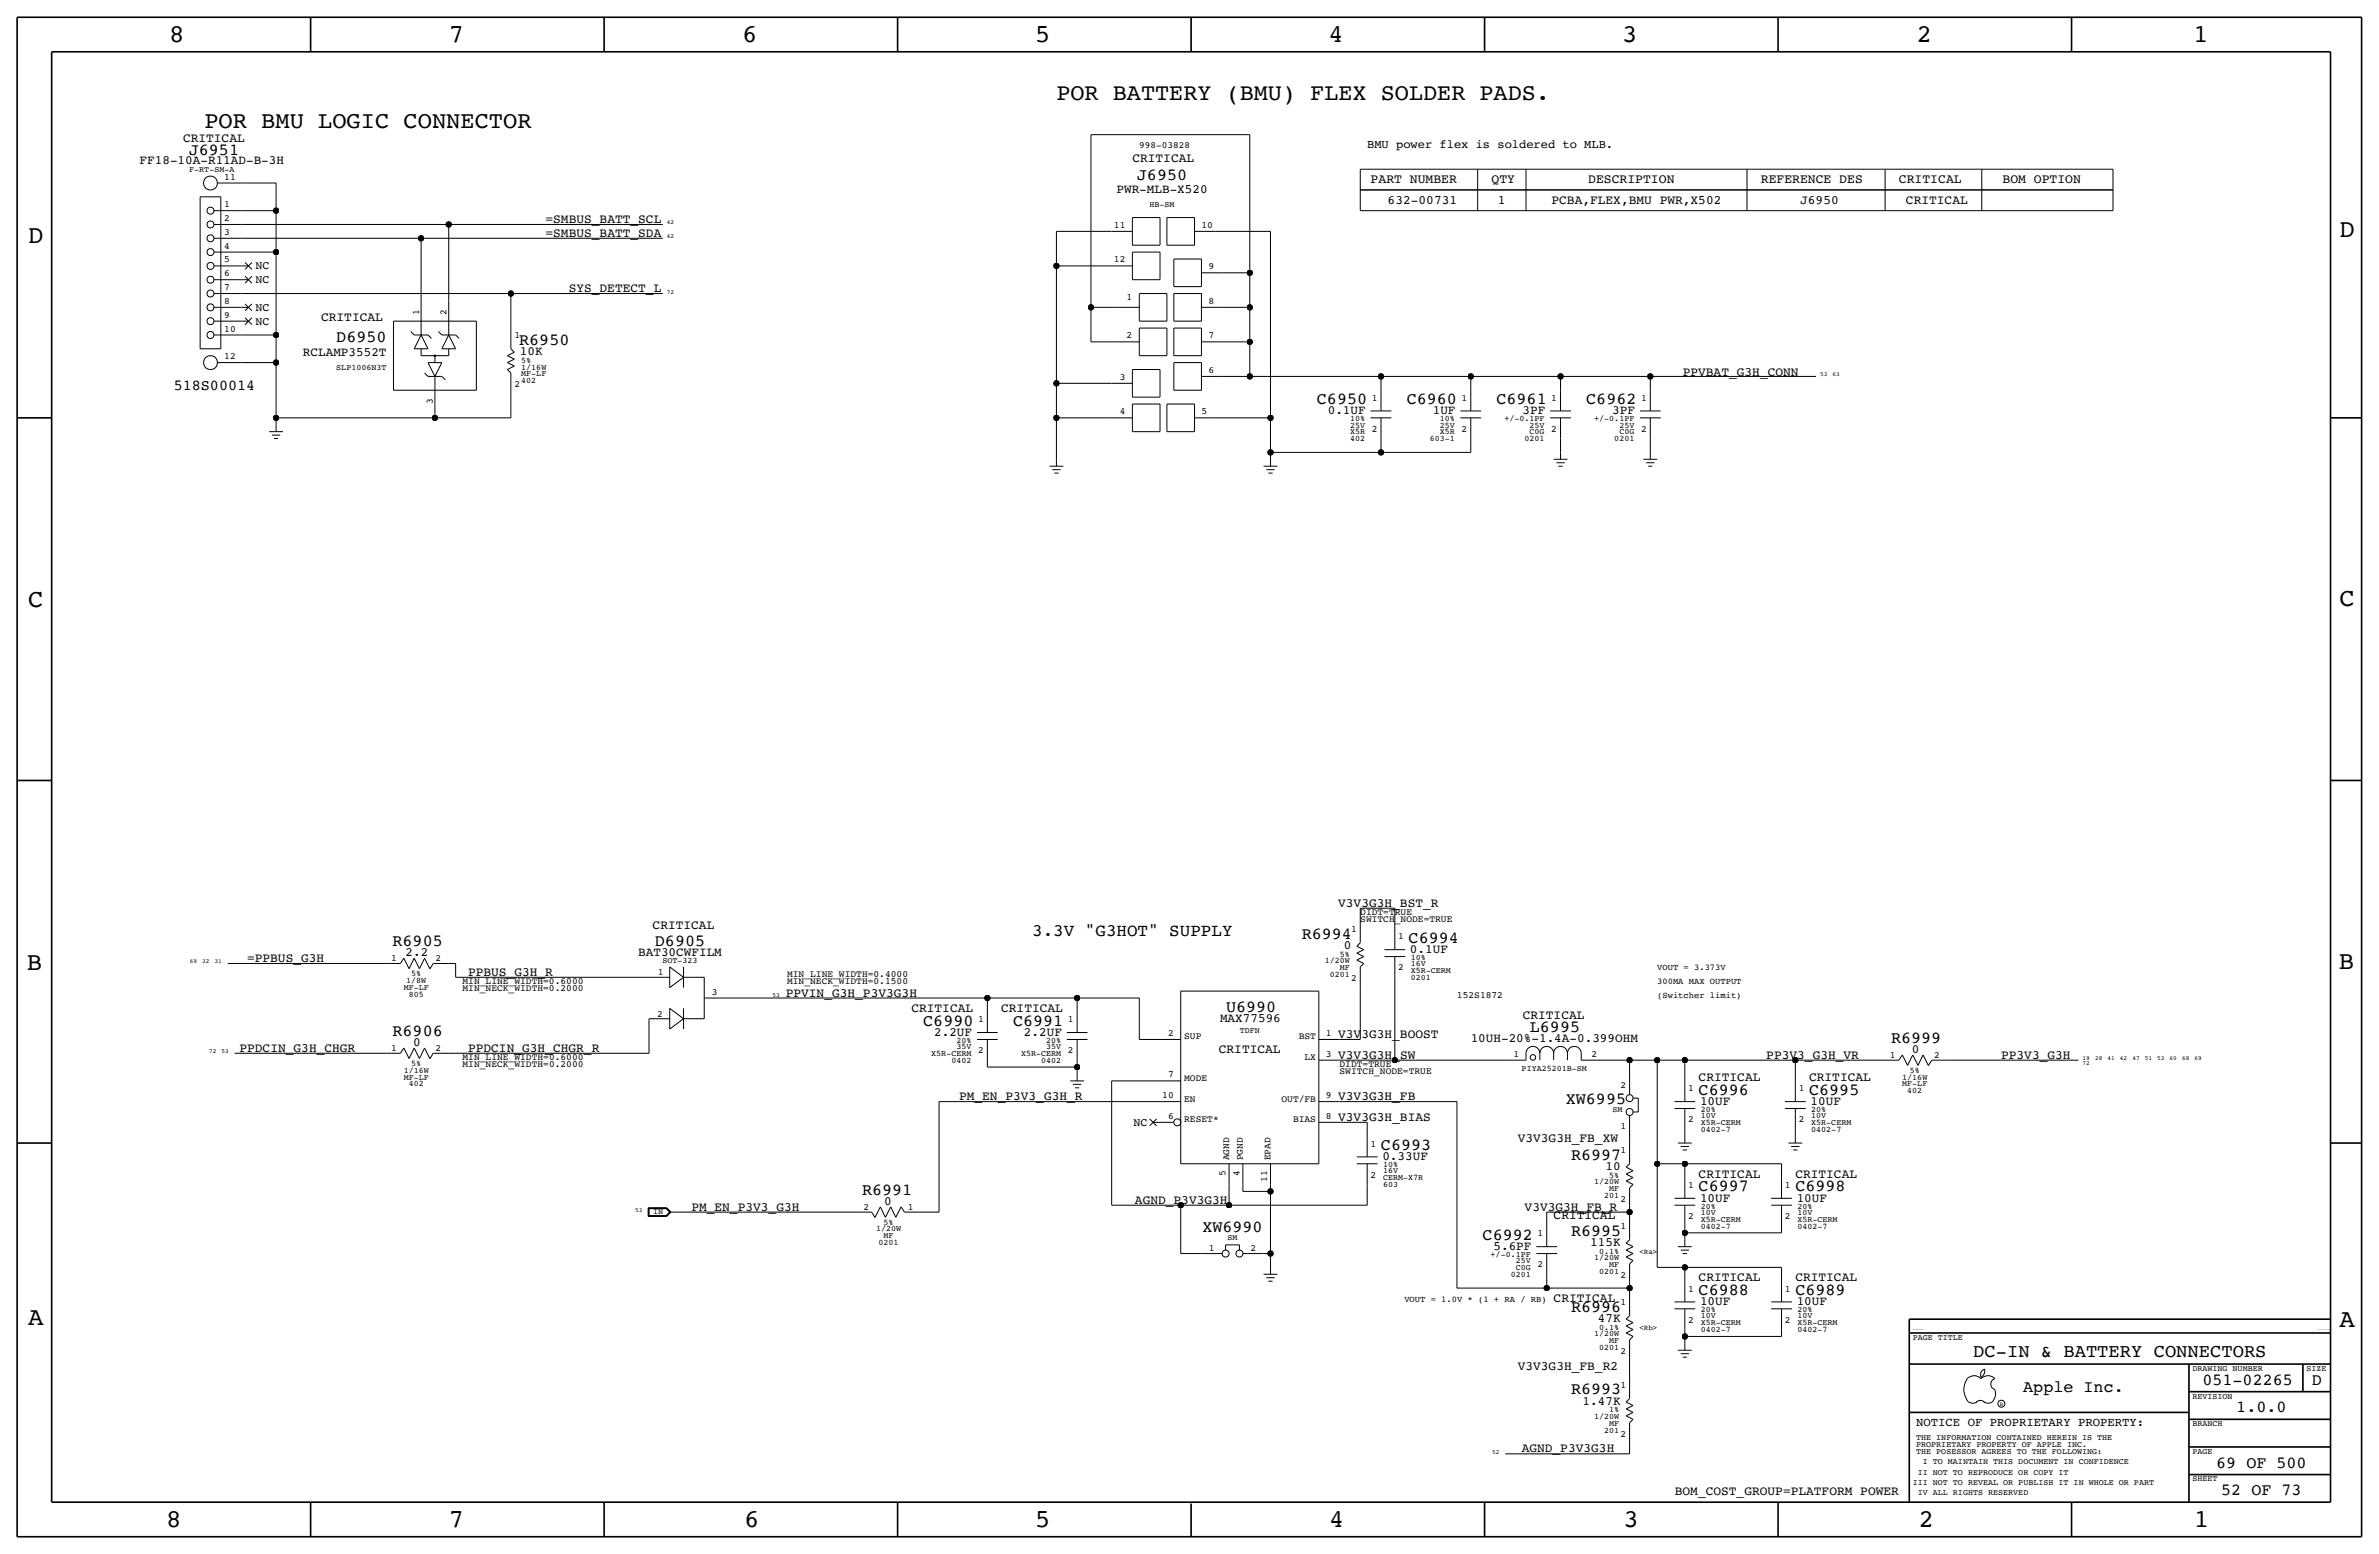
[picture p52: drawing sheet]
<svg xmlns="http://www.w3.org/2000/svg" width="875mm" height="572mm" viewBox="0 0 875 572" stroke-linecap="round" stroke-linejoin="round" font-family="sans-serif">
<defs><g id="words">
<g font-size="9.4">
<text x="62.2" y="15.5">8</text>
<text x="165.1" y="15.5">7</text>
<text x="273" y="15.5">6</text>
<text x="380.7" y="15.5">5</text>
<text x="488.7" y="15.5">4</text>
<text x="596.6" y="15.5">3</text>
<text x="705" y="15.5">2</text>
<text x="806.6" y="15.5">1</text>
<text x="10.4" y="89.4">D</text>
<text x="860.5" y="87.1">D</text>
<text x="10.4" y="223.3">C</text>
<text x="860.5" y="222.8">C</text>
<text x="9.9" y="356.6">B</text>
<text x="860.2" y="356.4">B</text>
<text x="10.4" y="487.4">A</text>
<text x="860.5" y="488.2">A</text>
<text x="61.2" y="561.6">8</text>
<text x="165.1" y="561.6">7</text>
<text x="273.8" y="561.6">6</text>
<text x="380.7" y="561.6">5</text>
<text x="488.9" y="561.6">4</text>
<text x="597.1" y="561.6">3</text>
<text x="705.8" y="561.6">2</text>
<text x="806.9" y="561.6">1</text>
</g>
<text font-size="8.7" x="75.2" y="47">POR BMU LOGIC CONNECTOR</text>
<text font-size="8.6" x="388.6" y="36.8">POR BATTERY (BMU) FLEX SOLDER PADS.</text>
<text font-size="6.9" x="725.8" y="499.1">DC-IN &amp; BATTERY CONNECTORS</text>
<text font-size="6.5" x="379.7" y="344.2">3.3V &quot;G3HOT&quot; SUPPLY</text>
<g font-size="6.2">
<text x="69.4" y="57.2">J6951</text>
<text x="418.2" y="66">J6950</text>
<text x="123.7" y="125.7">D6950</text>
<text x="191" y="126.7">R6950</text>
<text x="484.4" y="148.6">C6950</text>
<text x="517.4" y="148.6">C6960</text>
<text x="550.4" y="148.6">C6961</text>
<text x="583.4" y="148.6">C6962</text>
<text x="144.4" y="348">R6905</text>
<text x="240.9" y="347.7">D6905</text>
<text x="478.8" y="345.2">R6994</text>
<text x="518.1" y="346.7">C6994</text>
<text x="339.6" y="377.2">C6990</text>
<text x="372.6" y="377.2">C6991</text>
<text x="450.9" y="372.1">U6990</text>
<text x="144.4" y="381">R6906</text>
<text x="562.7" y="379.5">L6995</text>
<text x="695.6" y="383.5">R6999</text>
<text x="575.9" y="406.1">XW6995</text>
<text x="624.8" y="402.6">C6996</text>
<text x="665.4" y="402.6">C6995</text>
<text x="507.9" y="422.9">C6993</text>
<text x="577.8" y="426.5">R6997</text>
<text x="317.1" y="439.4">R6991</text>
<text x="624.8" y="438.1">C6997</text>
<text x="660.3" y="438.1">C6998</text>
<text x="442.2" y="453.1">XW6990</text>
<text x="545.3" y="455.9">C6992</text>
<text x="577.8" y="454.4">R6995</text>
<text x="624.8" y="476.2">C6988</text>
<text x="660.3" y="476.2">C6989</text>
<text x="577.8" y="482.3">R6996</text>
<text x="810.1" y="509.3">051-02265</text>
<text x="850.3" y="509.3">D</text>
<text x="577.8" y="512.8">R6993</text>
<text x="744.2" y="511.8">Apple Inc.</text>
<text x="822.6" y="519.4">1.0.0</text>
<text x="815.2" y="539.8">69 OF 500</text>
<text x="817" y="549.9">52 OF 73</text>
</g>
<text font-size="5.6" x="63.9" y="143.5">518S00014</text>
<g font-size="4.8">
<text x="504.1" y="67.3">PART NUMBER</text>
<text x="548.6" y="67.3">QTY</text>
<text x="584.2" y="67.3">DESCRIPTION</text>
<text x="647.7" y="67.3">REFERENCE DES</text>
<text x="698.4" y="67.3">CRITICAL</text>
<text x="736.6" y="67.3">BOM OPTION</text>
</g>
<g font-size="4.7">
<text x="67.3" y="52.1">CRITICAL</text>
<text x="416.5" y="59.7">CRITICAL</text>
<text x="51.4" y="60.5">FF18-10A-R11AD-B-3H</text>
<text x="410.7" y="71.1">PWR-MLB-X520</text>
<text x="510.4" y="74.9">632-00731</text>
<text x="551" y="74.9">1</text>
<text x="570.7" y="74.9">PCBA,FLEX,BMU PWR,X502</text>
<text x="662.1" y="74.9">J6950</text>
<text x="701.1" y="74.9">CRITICAL</text>
<text x="200.7" y="82">=SMBUS_BATT_SCL</text>
<text x="200.7" y="87.1">=SMBUS_BATT_SDA</text>
<text x="209.2" y="107.4">SYS_DETECT_L</text>
<text x="118.1" y="118.1">CRITICAL</text>
<text x="111.4" y="130.8">RCLAMP3552T</text>
<text x="191.2" y="130.6">10K</text>
<text x="618.9" y="138.4">PPVBAT_G3H_CONN</text>
<text x="488.4" y="152.4">0.1UF</text>
<text x="527" y="152.4">1UF</text>
<text x="560" y="152.4">3PF</text>
<text x="593" y="152.4">3PF</text>
<text x="492.2" y="333.5">V3V3G3H_BST_R</text>
<text x="240" y="341.6">CRITICAL</text>
<text x="90.9" y="353.8">=PPBUS_G3H</text>
<text x="149.2" y="351.5">2.2</text>
<text x="234.8" y="351.5">BAT30CWFILM</text>
<text x="494.2" y="349">0</text>
<text x="518.6" y="350.5">0.1UF</text>
<text x="172.2" y="358.9">PPBUS_G3H_R</text>
<text x="289" y="366.5">PPVIN_G3H_P3V3G3H</text>
<text x="335.2" y="372.1">CRITICAL</text>
<text x="368.2" y="372.1">CRITICAL</text>
<text x="448.8" y="375.8">MAX77596</text>
<text x="560.1" y="374.6">CRITICAL</text>
<text x="343.6" y="381">2.2UF</text>
<text x="376.6" y="381">2.2UF</text>
<text x="492.2" y="381.8">V3V3G3H_BOOST</text>
<text x="540.9" y="383">10UH-20%-1.4A-0.399OHM</text>
<text x="88.1" y="386.8">PPDCIN_G3H_CHGR</text>
<text x="152" y="384.6">0</text>
<text x="172.2" y="386.8">PPDCIN_G3H_CHGR_R</text>
<text x="448.3" y="387.4">CRITICAL</text>
<text x="492.2" y="389.4">V3V3G3H_SW</text>
<text x="649.7" y="389.4">PP3V3_G3H_VR</text>
<text x="703.1" y="387.1">0</text>
<text x="736" y="389.4">PP3V3_G3H</text>
<text x="624.8" y="397.5">CRITICAL</text>
<text x="665.4" y="397.5">CRITICAL</text>
<text x="352.7" y="404.6">PM_EN_P3V3_G3H_R</text>
<text x="492.2" y="404.6">V3V3G3H_FB</text>
<text x="625.3" y="406.4">10UF</text>
<text x="665.9" y="406.4">10UF</text>
<text x="492.2" y="412.2">V3V3G3H_BIAS</text>
<text x="558.2" y="419.9">V3V3G3H_FB_XW</text>
<text x="508.5" y="426.7">0.33UF</text>
<text x="590.5" y="430.3">10</text>
<text x="624.8" y="433.1">CRITICAL</text>
<text x="660.3" y="433.1">CRITICAL</text>
<text x="325.2" y="443">0</text>
<text x="417.5" y="442.7">AGND_P3V3G3H</text>
<text x="625.3" y="442">10UF</text>
<text x="660.9" y="442">10UF</text>
<text x="254.3" y="445.3">PM_EN_P3V3_G3H</text>
<text x="560.8" y="445.3">V3V3G3H_FB_R</text>
<text x="571.4" y="448.3">CRITICAL</text>
<text x="549.3" y="459.7">5.6PF</text>
<text x="584.9" y="458.2">115K</text>
<text x="624.8" y="471.2">CRITICAL</text>
<text x="660.3" y="471.2">CRITICAL</text>
<text x="571.4" y="478.8">CRITICAL</text>
<text x="625.3" y="480.1">10UF</text>
<text x="660.9" y="480.1">10UF</text>
<text x="587.7" y="486.2">47K</text>
<text x="558.2" y="503.7">V3V3G3H_FB_R2</text>
<text x="582.1" y="516.6">1.47K</text>
<text x="559.7" y="534.2">AGND_P3V3G3H</text>
<text x="616" y="549.9">BOM_COST_GROUP=PLATFORM POWER</text>
</g>
<text font-size="4.5" x="704.8" y="524.5">NOTICE OF PROPRIETARY PROPERTY:</text>
<text font-size="4.4" x="502.9" y="54.6">BMU power flex is soldered to MLB.</text>
<g font-size="4.3">
<text x="93.9" y="99.1">NC</text>
<text x="93.9" y="104.1">NC</text>
<text x="93.9" y="119.4">NC</text>
<text x="93.9" y="114.3">NC</text>
<text x="417" y="414">NC</text>
</g>
<g font-size="3.5">
<text x="419" y="54.6">998-03828</text>
<text x="82.5" y="66">11</text>
<text x="82.5" y="76.2">1</text>
<text x="82.5" y="81.3">2</text>
<text x="409.7" y="83.8">11</text>
<text x="441.9" y="83.8">10</text>
<text x="82.5" y="86.4">3</text>
<text x="82.5" y="91.4">4</text>
<text x="82.5" y="101.6">6</text>
<text x="82.5" y="96.5">5</text>
<text x="409.7" y="96.5">12</text>
<text x="444.5" y="99.1">9</text>
<text x="82.5" y="106.7">7</text>
<text x="82.5" y="111.8">8</text>
<text x="414.4" y="110.5">1</text>
<text x="444.5" y="111.8">8</text>
<text x="82.5" y="116.8">9</text>
<text x="154.1" y="115.8" transform="rotate(-90 154.1 115.8)">1</text>
<text x="164.3" y="115.8" transform="rotate(-90 164.3 115.8)">2</text>
<text x="82.5" y="121.9">10</text>
<text x="189.2" y="124.5">1</text>
<text x="414.4" y="124.5">2</text>
<text x="444.5" y="124.5">7</text>
<text x="82.5" y="132.1">12</text>
<text x="444.5" y="137.2">6</text>
<text x="189.2" y="142.2">2</text>
<text x="411.8" y="139.7">3</text>
<text x="159.2" y="148.4" transform="rotate(-90 159.2 148.4)">3</text>
<text x="504.6" y="147.3">1</text>
<text x="537.6" y="147.3">1</text>
<text x="570.6" y="147.3">1</text>
<text x="603.6" y="147.3">1</text>
<text x="411.8" y="152.4">4</text>
<text x="441.9" y="152.4">5</text>
<text x="504.6" y="158.8">2</text>
<text x="537.6" y="158.8">2</text>
<text x="570.6" y="158.8">2</text>
<text x="603.6" y="158.8">2</text>
<text x="500.3" y="336.5">DIDT=TRUE</text>
<text x="500.3" y="339.1">SWITCH_NODE=TRUE</text>
<text x="496.9" y="342.9">1</text>
<text x="514.3" y="345.4">1</text>
<text x="143.9" y="353.6">1</text>
<text x="160.2" y="353.6">2</text>
<text x="241.9" y="358.4">1</text>
<text x="289.5" y="359.4">MIN_LINE_WIDTH=0.4000</text>
<text x="514.3" y="356.9">2</text>
<text x="170.1" y="361.9">MIN_LINE_WIDTH=0.6000</text>
<text x="170.1" y="364.5">MIN_NECK_WIDTH=0.2000</text>
<text x="289.5" y="361.9">MIN_NECK_WIDTH=0.1500</text>
<text x="496.9" y="360.7">2</text>
<text x="261.8" y="366">3</text>
<text x="535.9" y="367">152S1872</text>
<text x="241.7" y="373.9">2</text>
<text x="359.8" y="375.9">1</text>
<text x="392.8" y="375.9">1</text>
<text x="429.6" y="381">2</text>
<text x="435.6" y="382.3">SUP</text>
<text x="477.7" y="382.3">BST</text>
<text x="487.6" y="381">1</text>
<text x="143.9" y="386.6">1</text>
<text x="160.2" y="386.6">2</text>
<text x="170.1" y="389.9">MIN_LINE_WIDTH=0.6000</text>
<text x="359.8" y="387.4">2</text>
<text x="392.8" y="387.4">2</text>
<text x="479.8" y="389.9">LX</text>
<text x="487.6" y="388.6">3</text>
<text x="556.6" y="388.6">1</text>
<text x="585.4" y="388.6">2</text>
<text x="695.1" y="389.1">1</text>
<text x="711.4" y="389.1">2</text>
<text x="170.1" y="392.4">MIN_NECK_WIDTH=0.2000</text>
<text x="492.7" y="392.4">DIDT=TRUE</text>
<text x="492.7" y="395">SWITCH_NODE=TRUE</text>
<text x="429.6" y="396.2">7</text>
<text x="435.6" y="397.5">MODE</text>
<text x="596" y="400.1">2</text>
<text x="621" y="401.3">1</text>
<text x="661.6" y="401.3">1</text>
<text x="427.5" y="403.9">10</text>
<text x="435.6" y="405.1">EN</text>
<text x="471.4" y="405.1">OUT/FB</text>
<text x="487.6" y="403.9">9</text>
<text x="429.6" y="411.5">6</text>
<text x="435.6" y="412.8">RESET*</text>
<text x="475.6" y="412.8">BIAS</text>
<text x="487.6" y="411.5">8</text>
<text x="621" y="412.8">2</text>
<text x="661.6" y="412.8">2</text>
<text x="596" y="415.3">1</text>
<text x="504.1" y="421.6">1</text>
<text x="596" y="424.2">1</text>
<text x="452.1" y="426.7" transform="rotate(-90 452.1 426.7)">AGND</text>
<text x="457.2" y="426.7" transform="rotate(-90 457.2 426.7)">PGND</text>
<text x="467.3" y="426.7" transform="rotate(-90 467.3 426.7)">EPAD</text>
<text x="450.8" y="432.7" transform="rotate(-90 450.8 432.7)">5</text>
<text x="455.9" y="432.7" transform="rotate(-90 455.9 432.7)">4</text>
<text x="466" y="434.8" transform="rotate(-90 466 434.8)">11</text>
<text x="504.1" y="433.1">2</text>
<text x="621" y="436.9">1</text>
<text x="656.5" y="436.9">1</text>
<text x="596" y="442">2</text>
<text x="317.6" y="445">2</text>
<text x="334" y="445">1</text>
<text x="621" y="448.3">2</text>
<text x="656.5" y="448.3">2</text>
<text x="565.5" y="454.7">1</text>
<text x="596" y="452.1">1</text>
<text x="444.7" y="460.2">1</text>
<text x="459.9" y="460.2">2</text>
<text x="565.5" y="466.1">2</text>
<text x="596" y="469.9">2</text>
<text x="621" y="475">1</text>
<text x="656.5" y="475">1</text>
<text x="596" y="480.1">1</text>
<text x="621" y="486.4">2</text>
<text x="656.5" y="486.4">2</text>
<text x="596" y="497.8">2</text>
<text x="596" y="510.5">1</text>
<text x="596" y="528.3">2</text>
</g>
<g font-size="3.2">
<text x="609.5" y="356.9">VOUT = 3.373V</text>
<text x="609.5" y="362">300MA MAX OUTPUT</text>
<text x="609.5" y="367">(Switcher limit)</text>
<text x="516.5" y="478.8">VOUT = 1.0V * (1 + RA / RB)</text>
</g>
<g font-size="3.1">
<text x="69.6" y="63.2">F-RT-SM-A</text>
<text x="422.8" y="76.2">HB-SM</text>
<text x="123.7" y="135.9">SLP1006N3T</text>
<text x="191.7" y="135.9">1/16W</text>
<text x="191.7" y="133.3">5%</text>
<text x="191.7" y="141">402</text>
<text x="191.7" y="138.4">MF-LF</text>
<text x="496.6" y="154.9">10%</text>
<text x="529.6" y="154.9">10%</text>
<text x="553.4" y="154.9">+/-0.1PF</text>
<text x="586.4" y="154.9">+/-0.1PF</text>
<text x="496.6" y="159.8">X5R</text>
<text x="496.6" y="157.2">25V</text>
<text x="529.6" y="159.8">X5R</text>
<text x="529.6" y="157.2">25V</text>
<text x="562.6" y="159.8">C0G</text>
<text x="562.6" y="157.2">25V</text>
<text x="595.6" y="159.8">C0G</text>
<text x="595.6" y="157.2">25V</text>
<text x="496.6" y="162.3">402</text>
<text x="525.9" y="162.3">603-1</text>
<text x="560.7" y="162.3">0201</text>
<text x="593.8" y="162.3">0201</text>
<text x="492.8" y="351.8">5%</text>
<text x="518.9" y="353.1">10%</text>
<text x="151.3" y="358.9">5%</text>
<text x="243.7" y="354.3">SOT-323</text>
<text x="487.3" y="354.3">1/20W</text>
<text x="489.1" y="359.4">0201</text>
<text x="492.8" y="356.9">MF</text>
<text x="518.9" y="357.9">X5R-CERM</text>
<text x="518.9" y="355.3">16V</text>
<text x="148.5" y="364">MF-LF</text>
<text x="149.4" y="361.4">1/8W</text>
<text x="518.9" y="360.4">0201</text>
<text x="150.3" y="366.5">805</text>
<text x="351.8" y="383.5">20%</text>
<text x="384.8" y="383.5">20%</text>
<text x="456" y="379.8">TDFN</text>
<text x="342.5" y="388.4">X5R-CERM</text>
<text x="351.8" y="385.8">35V</text>
<text x="375.6" y="388.4">X5R-CERM</text>
<text x="384.8" y="385.8">35V</text>
<text x="148.5" y="394.5">1/16W</text>
<text x="151.3" y="391.9">5%</text>
<text x="349.9" y="390.9">0402</text>
<text x="382.9" y="390.9">0402</text>
<text x="559.7" y="394">PIYA25201B-SM</text>
<text x="702.4" y="394.5">5%</text>
<text x="148.5" y="397">MF-LF</text>
<text x="150.3" y="399.5">402</text>
<text x="699.7" y="399.5">MF-LF</text>
<text x="699.7" y="397">1/16W</text>
<text x="701.5" y="402.1">402</text>
<text x="593.1" y="408.9">SM</text>
<text x="625.6" y="413.8">X5R-CERM</text>
<text x="625.6" y="411.2">10V</text>
<text x="625.6" y="408.9">20%</text>
<text x="666.2" y="413.8">X5R-CERM</text>
<text x="666.2" y="411.2">10V</text>
<text x="666.2" y="408.9">20%</text>
<text x="625.6" y="416.3">0402-7</text>
<text x="666.2" y="416.3">0402-7</text>
<text x="508.7" y="431.5">16V</text>
<text x="508.7" y="429.3">10%</text>
<text x="508.7" y="436.6">603</text>
<text x="508.7" y="434.1">CERM-X7R</text>
<text x="586.3" y="435.6">1/20W</text>
<text x="591.9" y="433.1">5%</text>
<text x="590" y="440.7">201</text>
<text x="591.9" y="438.1">MF</text>
<text x="240.2" y="446.5">IN</text>
<text x="625.6" y="449.3">X5R-CERM</text>
<text x="625.6" y="446.8">10V</text>
<text x="625.6" y="444.5">20%</text>
<text x="661.1" y="449.3">X5R-CERM</text>
<text x="661.1" y="446.8">10V</text>
<text x="661.1" y="444.5">20%</text>
<text x="322.2" y="452.9">1/20W</text>
<text x="325" y="455.4">MF</text>
<text x="325" y="450.3">5%</text>
<text x="451.5" y="455.9">SM</text>
<text x="625.6" y="451.9">0402-7</text>
<text x="661.1" y="451.9">0402-7</text>
<text x="323.1" y="458">0201</text>
<text x="588.2" y="461">0.1%</text>
<text x="548.3" y="462.3">+/-0.1PF</text>
<text x="557.5" y="467.1">C0G</text>
<text x="557.5" y="464.6">25V</text>
<text x="586.3" y="463.5">1/20W</text>
<text x="591.9" y="466.1">MF</text>
<text x="555.7" y="469.6">0201</text>
<text x="588.2" y="468.6">0201</text>
<text x="625.6" y="484.9">10V</text>
<text x="625.6" y="482.6">20%</text>
<text x="661.1" y="484.9">10V</text>
<text x="661.1" y="482.6">20%</text>
<text x="586.3" y="491.5">1/20W</text>
<text x="588.2" y="488.9">0.1%</text>
<text x="625.6" y="490">0402-7</text>
<text x="625.6" y="487.4">X5R-CERM</text>
<text x="661.1" y="490">0402-7</text>
<text x="661.1" y="487.4">X5R-CERM</text>
<text x="588.2" y="496.6">0201</text>
<text x="591.9" y="494">MF</text>
<text x="703.5" y="492.8">PAGE TITLE</text>
<text x="806.4" y="504.2">DRAWING NUMBER</text>
<text x="848.3" y="504.2">SIZE</text>
<text x="806.4" y="514.3">REVISION</text>
<text x="586.3" y="522">1/20W</text>
<text x="591.9" y="519.4">1%</text>
<text x="590" y="527">201</text>
<text x="591.9" y="524.5">MF</text>
<text x="806.4" y="524.5">BRANCH</text>
<text x="704.8" y="532.1">PROPRIETARY PROPERTY OF APPLE INC.</text>
<text x="704.8" y="529.6">THE INFORMATION CONTAINED HEREIN IS THE</text>
<text x="704.8" y="534.7">THE POSESSOR AGREES TO THE FOLLOWING:</text>
<text x="707.2" y="538.5">I TO MAINTAIN THIS DOCUMENT IN CONFIDENCE</text>
<text x="806.4" y="534.7">PAGE</text>
<text x="705.4" y="542.3">II NOT TO REPRODUCE OR COPY IT</text>
<text x="806.4" y="544.8">SHEET</text>
<text x="703.5" y="546.1">III NOT TO REVEAL OR PUBLISH IT IN WHOLE OR PART</text>
<text x="705.4" y="549.9">IV ALL RIGHTS RESERVED</text>
</g>
<g font-size="2.7">
<text x="603.1" y="461">&lt;Ra&gt;</text>
<text x="603.1" y="488.9">&lt;Rb&gt;</text>
</g>
<g font-size="2.3">
<text x="245.3" y="82.6">42</text>
<text x="245.3" y="87.6">42</text>
<text x="245.3" y="107.9">72</text>
<text x="669.5" y="138.4">53</text>
<text x="674.1" y="138.4">63</text>
<text x="69.8" y="354.3">69</text>
<text x="74.4" y="354.3">32</text>
<text x="78.9" y="354.3">31</text>
<text x="284.2" y="366.5">53</text>
<text x="76.9" y="387.3">72</text>
<text x="81.5" y="387.3">53</text>
<text x="766" y="389.9">19</text>
<text x="770.6" y="389.9">28</text>
<text x="775.2" y="389.9">41</text>
<text x="779.7" y="389.9">42</text>
<text x="784.3" y="389.9">47</text>
<text x="788.9" y="389.9">51</text>
<text x="793.4" y="389.9">53</text>
<text x="798" y="389.9">60</text>
<text x="802.6" y="389.9">68</text>
<text x="807.2" y="389.9">69</text>
<text x="766" y="391.7">72</text>
<text x="233.6" y="445.8">53</text>
<text x="548.8" y="534.7">52</text>
</g>
<text font-size="2.2" x="735.5" y="516.9">R</text>
<g font-size=".4">
<text x="703.5" y="488.9">SYNC_MASTER=PAULM</text>
<text x="852.4" y="488.9">SYNC_DATE=06/15/2015</text>
</g>
</g></defs>
<g fill="none" stroke="#000" stroke-width=".37">
<path d="M401.3 49.5v63.5zM401.3 49.5h58.4zM459.7 49.5v50.8zM73.6 72.4h7.6zM73.6 72.4v55.9zM78.7 77.5h10.1zM80 67.3h8.8zM81.2 72.4v55.9zM88.8 77.5h12.7zM88.8 67.3h12.7zM101.5 77.5v15.2zM101.5 67.3v10.2z"/>
<path d="M500.3 69.9v7.6zM500.3 77.5h276.9zM500.3 69.9h276.9zM500.3 62.2v7.7zM500.3 62.2h276.9zM543.5 69.9v7.6zM543.5 62.2v7.7zM561.3 69.9v7.6zM561.3 62.2v7.7zM642.6 69.9v7.6zM642.6 62.2v7.7zM693.4 69.9v7.6z"/>
<path d="M693.4 62.2v7.7zM728.9 69.9v7.6zM728.9 62.2v7.7zM777.2 69.9v7.6zM777.2 62.2v7.7zM78.7 92.7h10.1zM78.7 87.6h10.1zM78.7 82.6h10.1zM78.7 97.8h10.1zM88.8 92.7h12.7zM88.8 97.8h2.6zM88.8 87.6h66.1z"/>
<path d="M88.8 82.6h76.2zM90.1 99.1l2.6-2.6zM90.1 96.5l2.6 2.6zM101.5 92.7v30.5zM154.9 87.6v22.9zM154.9 87.6h88.9zM165 82.5v28zM165 82.6h78.8zM388.6 85.1h20.3zM388.6 85.1v12.7zM388.6 97.8h20.3zM388.6 97.8v43.2z"/>
<path d="M408.9 97.8h7.6zM408.9 85.1h7.6zM416.5 92.7v10.2zM416.5 80v10.2zM416.5 90.2h10.2zM416.5 80h10.2zM416.5 92.7h10.2zM426.7 80v10.2zM426.7 92.7v10.2zM429.2 90.2h10.2zM429.2 80v10.2zM429.2 80h10.2z"/>
<path d="M431.7 95.3v10.1zM431.7 95.3h10.2zM439.4 80v10.2zM439.4 85.1h7.6zM441.9 95.3v10.1zM447 85.1h20.3zM467.3 85.1v68.6zM78.7 102.9h10.1zM78.7 118.1h10.1zM78.7 113h10.1zM78.7 108h10.1zM88.8 102.9h2.6z"/>
<path d="M88.8 113h2.6zM88.8 118.1h2.6zM88.8 108h99.1zM90.1 119.4l2.6-2.6zM90.1 116.8l2.6 2.6zM90.1 114.3l2.6-2.5zM90.1 111.8l2.6 2.5zM90.1 104.1l2.6-2.5zM90.1 101.6l2.6 2.5zM144.7 118.1v25.4zM144.7 118.1h30.5zM154.9 110.5v12.7z"/>
<path d="M165 110.5v12.7zM175.2 118.1v25.4zM187.9 108v12.7zM187.9 108h55.9zM401.3 113v12.7zM401.3 113h10.1zM411.4 113h7.6zM416.5 102.9h10.2zM419 108v10.1zM419 108h10.2zM419 118.1h10.2zM429.2 108v10.1z"/>
<path d="M431.7 105.4h10.2zM431.7 108v10.1zM431.7 108h10.2zM431.7 118.1h10.2zM441.9 100.3h7.6zM441.9 108v10.1zM441.9 113h7.6zM449.5 113h10.2zM449.5 100.3h10.2zM459.7 100.3v12.7zM459.7 113v12.7zM73.6 128.3h7.6z"/>
<path d="M78.7 123.2h10.1zM80 133.4h8.8zM88.8 133.4h12.7zM88.8 123.2h12.7zM101.5 133.3v20.4zM101.5 123.2v10.2zM151.1 121.9l1.2 1.3zM152.3 123.2h5.1zM152.3 128.3h5.1zM154.9 123.2l2.5 5.1zM154.9 130.8h10.1zM154.9 123.2l-2.6 5.1z"/>
<path d="M154.9 128.3v2.5zM156.2 137.2l1.2 1.2zM157.4 123.2l1.3 1.3zM157.4 138.4h5.1zM157.4 133.4h5.1zM157.4 133.4l2.6 5zM160 138.4v12.7zM160 130.8v2.6zM161.2 121.9l1.3 1.3zM162.5 138.4l1.3 1.3zM162.5 123.2h5.1zM162.5 133.4l-2.5 5z"/>
<path d="M162.5 128.3h5.1zM165 123.2l-2.5 5.1zM165 128.3v2.5zM165 123.2l2.6 5.1zM167.6 123.2l1.3 1.3zM186.6 130.8l2.6-1.3zM186.6 135.9l2.6-1.3zM186.6 133.4l2.6-1.3zM186.6 135.9l1.3 1.3zM186.6 133.4l2.6 1.2zM186.6 130.8l2.6 1.3zM187.9 128.3l1.3 1.2z"/>
<path d="M187.9 120.6v7.7zM187.9 137.2v6.3zM401.3 125.7h10.1zM411.4 125.7h7.6zM416.5 135.9h10.2zM416.5 135.9v10.1zM419 120.7h10.2zM419 120.7v10.1zM419 130.8h10.2zM426.7 135.9v10.1zM429.2 120.7v10.1zM431.7 120.7h10.2z"/>
<path d="M431.7 120.7v10.1zM431.7 133.4v10.1zM431.7 133.4h10.2zM431.7 130.8h10.2zM441.9 120.7v10.1zM441.9 125.7h7.6zM441.9 133.4v10.1zM441.9 138.4h7.6zM449.5 125.7h10.2zM449.5 138.4h10.2zM459.7 138.4h48.2zM459.7 125.7v12.7z"/>
<path d="M507.9 138.4v5.1zM507.9 138.4h33.1zM541 138.4h33zM541 138.4v5.1zM574 138.4h33zM574 138.4v5.1zM607 138.4v5.1zM607 138.4h61zM99 158.8h5.1zM101.5 153.7v2.5zM101.5 156.2v2.6zM101.5 153.7h58.5z"/>
<path d="M144.7 143.5h30.5zM160 151.1v2.6zM160 153.7h27.9zM187.9 143.5v10.2zM388.6 141h20.3zM388.6 141v12.7zM388.6 153.7h20.3zM388.6 153.7v15.2zM408.9 153.7h7.6zM408.9 141h7.6zM416.5 158.8h10.2zM416.5 148.6v10.1z"/>
<path d="M416.5 146.1h10.2zM416.5 148.6h10.2zM426.7 148.6v10.2zM429.2 148.6h10.2zM429.2 148.6v10.2zM429.2 158.8h10.2zM431.7 143.5h10.2zM439.4 148.6v10.1zM439.4 153.7h7.6zM447 153.7h20.3zM467.3 153.7v12.7zM504.1 151.1h7.7z"/>
<path d="M504.1 153.7h7.7zM507.9 143.5v7.6zM507.9 153.7v7.6zM537.2 151.1h7.6zM537.2 153.7h7.6zM541 143.5v7.6zM541 153.7v7.6zM570.2 151.1h7.6zM570.2 153.7h7.6zM574 143.5v7.6zM574 153.7v7.6zM603.2 153.7h7.6z"/>
<path d="M603.2 151.1h7.6zM607 143.5v7.6zM607 153.7v7.6zM100 160h3.1zM100.8 161.3h1.5zM386 171.5h5.1zM387 172.7h3.1zM387.8 174h1.5zM388.6 168.9v2.6zM464.8 171.5h5zM465.8 172.7h3zM466.5 174h1.6z"/>
<path d="M467.3 166.4h40.6zM467.3 166.4v2.5zM467.3 168.9v2.6zM507.9 161.3v5.1zM507.9 166.4h33.1zM541 161.3v5.1zM571.4 168.9h5.1zM572.5 170.2h3zM573.2 171.5h1.6zM574 161.3v5.1zM574 166.4v2.5zM604.5 168.9h5z"/>
<path d="M605.5 170.2h3zM606.2 171.5h1.6zM607 161.3v5.1zM607 166.4v2.5zM500.3 334h12.7zM500.3 334v5.1zM500.3 339.1v7.6zM513 334v7.6zM83.8 354.3h58.4zM142.2 354.3h5.1zM148.5 352.4l-1.2 1.9zM148.5 352.4l2 3.9z"/>
<path d="M152.3 352.4l2 3.9zM152.3 352.4l-1.8 3.9zM156.2 352.4l-1.9 3.9zM156.2 352.4l1.9 3.9zM159.4 354.3h5.6zM159.4 354.3l-1.3 2.1zM165 354.3h2.6zM167.6 354.3v5.1zM167.6 359.4h71.1zM238.7 359.4h7.6zM246.3 355.6v7.6zM246.3 355.6l5.1 3.8z"/>
<path d="M251.4 355.6v7.6zM251.4 359.4h7.6zM259 359.4v15.2zM499.1 353.1l2.5-1.3zM499.1 350.5l2.5-1.3zM499.1 348l1.2-1.3zM499.1 348l2.5 1.3zM499.1 353.1l2.5 1.2zM499.1 350.5l2.5 1.3zM500.3 355.6v6.4zM501.6 354.3l-1.3 1.3zM509.2 351.8h7.6z"/>
<path d="M509.2 349.2h7.6zM513 359.4v30.5zM513 341.6v7.7zM513 351.8v7.6zM238.7 374.7v12.7zM238.7 374.6h7.6zM246.3 370.8v7.7zM246.3 363.2l5.1-3.8zM246.3 378.5l5.1-3.9zM246.3 370.8l5.1 3.8zM251.4 370.8v7.7zM251.4 374.6h7.6z"/>
<path d="M259 367h7.6zM266.6 367h96.6zM359.4 379.7h7.6zM363.2 367h33zM363.2 367v5.1zM363.2 372.1v7.6zM392.4 379.7h7.6zM396.2 367h22.8zM396.2 367v5.1zM396.2 372.1v7.6zM419 367v15.3zM434.3 364.5v63.5z"/>
<path d="M434.3 364.5h50.8zM485.1 364.5v63.5zM500.3 362v20.3zM86.3 387.4h55.9zM142.2 387.4h5.1zM148.5 385.4l-1.2 2zM148.5 385.4l2 3.9zM152.3 385.4l2 3.9zM152.3 385.4l-1.8 3.9zM156.2 385.4l-1.9 3.9zM156.2 385.4l1.9 3.9zM159.4 387.4h5.6z"/>
<path d="M159.4 387.4l-1.3 2zM165 387.4h73.7zM359.4 382.3h7.6zM363.2 389.9v2.5zM363.2 392.4h33zM363.2 382.3v7.6zM392.4 382.3h7.6zM393.6 397.5h5.1zM394.7 398.8h3zM396.2 389.9v2.5zM396.2 392.4v2.6zM396.2 395v2.5z"/>
<path d="M396.2 382.3v7.6zM408.9 397.5h17.8zM408.9 397.5v45.7zM419 382.3h7.7zM426.7 397.5h7.6zM426.7 382.3h7.6zM485.1 389.9h7.6zM485.1 382.3h7.6zM492.7 382.3h7.6zM492.7 389.9h20.3zM513 389.9h40.7zM553.7 389.9h7.6z"/>
<path d="M561.3 387.4v2.5zM561.3 387.4a2.54 2.54 0 0 1 2.5-2.6 2.54 2.54 0 0 1 2.6 2.6 2.54 2.54 0 0 1 2.5-2.6 2.54 2.54 0 0 1 2.5 2.6 2.54 2.54 0 0 1 2.6-2.6 2.54 2.54 0 0 1 2.5 2.6 2.54 2.54 0 0 1 2.6-2.6 2.54 2.54 0 0 1 2.5 2.6M566.4 387.4v2.5zM571.4 387.4v2.5zM576.5 387.4v2.5zM581.6 389.9h7.6zM581.6 387.4v2.5zM589.2 389.9h10.2zM599.4 389.9h10.1zM599.4 389.9v5.1zM599.4 395v7.6zM609.5 389.9v38.1z"/>
<path d="M609.5 389.9h10.2zM619.7 389.9h40.6zM619.7 389.9v7.6zM619.7 397.5v7.6zM660.3 389.9v7.6zM660.3 397.5v7.6zM660.3 389.9h33.1zM693.4 389.9h5zM699.7 388l-1.3 1.9zM699.7 388l1.9 3.8zM703.5 388l-1.9 3.8zM703.5 388l2 3.8z"/>
<path d="M707.3 388l-1.8 3.8zM707.3 388l2 3.8zM710.5 389.9l-1.2 2zM710.5 389.9h5.7zM716.2 389.9h48.3zM345.4 405.1h81.3zM345.4 405.1v40.7zM395.4 400.1h1.6zM422.9 414l2.5-2.5zM422.9 411.5l2.5 2.5zM424.1 412.8h2.6zM426.7 412.8h5z"/>
<path d="M426.7 405.1h7.6zM485.1 412.8h7.6zM485.1 405.1h7.6zM492.7 405.1h43.2zM492.7 412.8h10.2zM502.9 412.7v5.1zM502.9 417.8v7.6zM535.9 405.1v68.6zM599.4 417.8v2.6zM599.4 410.2v7.6zM600.7 408.9h1.9zM600.7 403.9h1.9z"/>
<path d="M602.6 403.9v5zM615.9 405.1h7.6zM615.9 407.7h7.6zM619.7 415.3v2.5zM619.7 417.8v2.6zM619.7 407.7v7.6zM656.5 407.7h7.7zM656.5 405.1h7.7zM660.3 415.3v2.5zM660.3 417.8v2.6zM660.3 407.7v7.6zM434.3 428h50.8z"/>
<path d="M452.1 435.6v7.6zM452.1 428v7.6zM457.1 435.6v2.6zM457.1 438.1h10.2zM457.1 428v7.6zM467.3 438.1v22.9zM467.3 435.6v2.5zM467.3 428v7.6zM499.1 428h7.6zM499.1 425.5h7.6zM502.9 435.6v7.6zM502.9 428v7.6z"/>
<path d="M598.1 434.3l2.6-1.2zM598.1 431.8l2.6-1.3zM598.1 429.3l1.3-1.3zM598.1 429.3l2.6 1.2zM598.1 434.3l2.6 1.3zM598.1 431.8l2.6 1.3zM599.4 420.4v7.6zM599.4 436.9v6.3zM600.7 435.6l-1.3 1.3zM609.5 428v38.1zM609.5 428h10.2zM617.2 420.4h5z"/>
<path d="M618.2 421.6h3zM618.9 422.9h1.6zM619.7 428h35.6zM619.7 428v5.1zM619.7 433.1v7.6zM655.3 428v5.1zM655.3 433.1v7.6zM657.8 420.4h5.1zM658.8 421.6h3.1zM659.6 422.9h1.5zM238.4 444.2v3.1zM238.4 447.3h6.8z"/>
<path d="M238.4 444.2h6.8zM238.5 444.3h6.7zM238.5 444.3v2.9zM238.5 447.2h6.7zM238.6 444.4v2.7zM238.6 447.1h6.5zM238.6 444.4h6.5zM238.7 444.5h6.4zM238.7 444.5v2.5zM238.7 447h6.4zM245.1 444.5l1.2 1.3zM245.1 447l1.2-1.2z"/>
<path d="M245.1 447.1l1.4-1.3zM245.1 444.4l1.4 1.4zM245.2 444.3l1.4 1.5zM245.2 444.2l1.6 1.6zM245.2 447.3l1.6-1.5zM246.3 445.8h2.6zM246.6 445.8l-1.4 1.4zM248.9 445.8h66zM314.9 445.8h5.7zM320.6 445.8l1.3 2zM323.8 443.8l-1.9 3.9zM323.8 443.8l1.9 3.9z"/>
<path d="M327.6 443.8l-1.9 3.9zM327.6 443.8l1.9 3.9zM331.4 443.8l-1.9 3.9zM331.4 443.8l1.3 2zM332.7 445.8h5.1zM337.8 445.8h7.6zM408.9 443.2h25.4zM434.3 443.2v17.8zM434.3 443.2h17.8zM450.8 457.8v1.9zM450.8 457.8h5.1zM452.1 443.2h50.8z"/>
<path d="M455.9 457.8v1.9zM565.1 458.5h7.6zM568.9 445.8h30.5zM568.9 445.8v5.1zM568.9 450.9v7.6zM598.1 459.7l2.6-1.2zM598.1 457.2l1.3-1.3zM598.1 457.2l2.6 1.3zM598.1 459.7l2.6 1.3zM599.4 445.8v2.5zM599.4 443.2v2.6zM599.4 448.3v7.6z"/>
<path d="M615.9 440.7h7.6zM615.9 443.2h7.6zM617.2 458.5h5zM618.2 459.7h3zM619.7 450.9v2.5zM619.7 453.4v2.5zM619.7 443.2v7.7zM619.7 455.9v2.6zM619.7 453.4h35.6zM651.5 443.2h7.6zM651.5 440.7h7.6zM655.3 450.9v2.5z"/>
<path d="M655.3 443.2v7.7zM434.3 461h7.6zM441.9 461h7.6zM457.1 461h7.7zM464.8 468.6h5zM464.8 461h2.5zM465.8 469.9h3zM466.5 471.2h1.6zM467.3 461v5.1zM467.3 466.1v2.5zM535.9 473.7h33zM565.1 461h7.6z"/>
<path d="M568.9 468.6v5.1zM568.9 461v7.6zM568.9 473.7h30.5zM598.1 462.3l2.6-1.3zM598.1 462.3l2.6 1.2zM599.4 464.8l1.3-1.2zM599.4 471.2v2.5zM599.4 473.7v2.5zM599.4 476.3v7.6zM599.4 464.8v6.4zM609.5 466.1h10.2zM615.9 478.8h7.6z"/>
<path d="M618.9 461h1.6zM619.7 466.1h35.6zM619.7 466.1v5.1zM619.7 471.2v7.6zM651.5 478.8h7.6zM655.3 466.1v5.1zM655.3 471.2v7.6zM598.1 490.2l2.6-1.3zM598.1 487.7l2.6-1.3zM598.1 485.1l1.3-1.2zM598.1 485.1l2.6 1.3zM598.1 490.2l2.6 1.3z"/>
<path d="M598.1 487.7l2.6 1.2zM599.4 499.1v7.6zM599.4 492.8v6.3zM600.7 491.5l-1.3 1.3zM615.9 481.3h7.6zM617.2 496.6h5zM618.2 497.8h3zM618.9 499.1h1.6zM619.7 488.9v2.6zM619.7 491.5v2.5zM619.7 494v2.6zM619.7 481.3v7.6z"/>
<path d="M619.7 491.5h35.6zM651.5 481.3h7.6zM655.3 488.9v2.6zM655.3 481.3v7.6zM598.1 518.2l2.6-1.3zM598.1 515.6l1.3-1.2zM598.1 515.6l2.6 1.3zM598.1 518.2l2.6 1.2zM599.4 506.7v7.7zM724.1 515.6l.5 .2a2.67 2.67 0 0 0 2.5-.2M726.8 515.7a2.09 2.09 0 0 1 3.1 0M728.6 506.5a2.69 2.69 0 0 0 1.3-3 2.26 2.26 0 0 0-1.3 3"/>
<path d="M729.7 515.6l.4 .2a2.67 2.67 0 0 0 2.6-.2M733.7 511.1a4.5 4.5 0 0 1-1 4.6M733.8 511a2.08 2.08 0 0 1-1.6-2 2.08 2.08 0 0 1 1.6-2 3.4 3.4 0 0 0-5.1 0 3.6 3.6 0 0 0-3.9-.8 3.6 3.6 0 0 0-2.3 3.3 7.1 7.1 0 0 0 1.6 6.2M553.7 534.7h45.7zM598.1 520.7l2.6-1.3zM598.1 520.7l2.6 1.3zM599.4 529.6v5.1zM599.4 523.2v6.4zM600.7 522l-1.3 1.2z"/>
<circle cx="77.4" cy="67.3" r="2.56"/>
<circle cx="77.4" cy="77.5" r="1.28"/>
<circle cx="77.4" cy="92.7" r="1.28"/>
<circle cx="77.4" cy="82.6" r="1.28"/>
<circle cx="77.4" cy="97.8" r="1.28"/>
<circle cx="77.4" cy="87.6" r="1.28"/>
<circle cx="77.4" cy="113" r="1.28"/>
<circle cx="77.4" cy="108" r="1.28"/>
<circle cx="77.4" cy="118.1" r="1.28"/>
<circle cx="77.4" cy="102.9" r="1.28"/>
<circle cx="77.4" cy="133.4" r="2.56"/>
<circle cx="77.4" cy="123.2" r="1.28"/>
<circle cx="563.8" cy="388.9" r="1.02"/>
<circle cx="433" cy="412.8" r="1.28"/>
<circle cx="599.4" cy="409" r="1.28"/>
<circle cx="599.4" cy="403.9" r="1.28"/>
<circle cx="450.8" cy="461" r="1.28"/>
<circle cx="455.9" cy="461" r="1.28"/>
<circle cx="736.1" cy="516.2" r="1.28"/>
</g>
<g fill="none" stroke="#000" stroke-width=".6" stroke-linecap="butt">
<path d="M6.3 6.4v558.7zM6.3 6.4h862.3zM19 19.1h838.2zM19 19.1v533.4zM114.2 6.4v12.7zM222.2 6.4v12.7zM330.1 6.4v12.7zM438.1 6.4v12.7zM546 6.4v12.7zM654 6.4v12.7zM761.9 6.4v12.7zM857.2 19.1v533.4z"/>
<path d="M868.6 6.4v558.7zM6.3 153.7h12.7zM857.2 153.7h11.4zM6.3 287h12.7zM857.2 287h11.4zM6.3 420.4h12.7zM857.2 420.4h11.4zM702.3 490.2h154.9zM702.3 485.1h154.9zM702.3 485.1v5.1zM702.3 490.2v62.3zM702.3 501.6h154.9z"/>
<path d="M702.3 519.4h102.8zM805.1 501.6v50.8zM805.1 511.8h52.1zM847 501.6v10.2zM805.1 522h52.1zM805.1 532.1h52.1zM19 552.5h838.2zM114.2 552.4v12.7zM222.2 552.5v12.7zM330.1 552.5v12.7zM438.1 553v12.1zM546 552.5v12.7z"/>
<path d="M654 552.5v12.7zM761.9 552.5v12.7zM805.1 542.3h52.1zM6.3 565.1h862.3z"/>
</g>
<g fill="#000" stroke="#000" stroke-width=".37">
<path d="M159.8 130.6h.4v.4h-.4z"/>
<circle cx="101.5" cy="77.5" r="1.02"/>
<circle cx="101.5" cy="92.7" r="1.02"/>
<circle cx="154.9" cy="87.6" r="1.02"/>
<circle cx="165" cy="82.5" r="1.02"/>
<circle cx="388.6" cy="97.8" r="1.02"/>
<circle cx="187.9" cy="107.9" r="1.02"/>
<circle cx="401.3" cy="113" r="1.02"/>
<circle cx="459.7" cy="100.3" r="1.02"/>
<circle cx="459.7" cy="113" r="1.02"/>
<circle cx="101.5" cy="133.3" r="1.02"/>
<circle cx="101.5" cy="123.2" r="1.02"/>
<circle cx="459.7" cy="125.7" r="1.02"/>
<circle cx="459.7" cy="138.4" r="1.02"/>
<circle cx="507.9" cy="138.4" r="1.02"/>
<circle cx="541" cy="138.4" r="1.02"/>
<circle cx="574" cy="138.4" r="1.02"/>
<circle cx="607" cy="138.4" r="1.02"/>
<circle cx="101.5" cy="153.7" r="1.02"/>
<circle cx="160" cy="153.7" r="1.02"/>
<circle cx="388.6" cy="153.7" r="1.02"/>
<circle cx="388.6" cy="141" r="1.02"/>
<circle cx="467.3" cy="153.7" r="1.02"/>
<circle cx="467.3" cy="166.4" r="1.02"/>
<circle cx="507.9" cy="166.4" r="1.02"/>
<circle cx="363.2" cy="367" r="1.02"/>
<circle cx="396.2" cy="367" r="1.02"/>
<circle cx="396.2" cy="392.4" r="1.02"/>
<circle cx="513" cy="389.9" r="1.02"/>
<circle cx="599.4" cy="389.9" r="1.02"/>
<circle cx="609.5" cy="389.9" r="1.02"/>
<circle cx="619.7" cy="389.9" r="1.02"/>
<circle cx="660.3" cy="389.9" r="1.02"/>
<circle cx="467.3" cy="438.1" r="1.02"/>
<circle cx="609.5" cy="428" r="1.02"/>
<circle cx="619.7" cy="428" r="1.02"/>
<circle cx="434.3" cy="443.2" r="1.02"/>
<circle cx="452.1" cy="443.2" r="1.02"/>
<circle cx="599.4" cy="445.8" r="1.02"/>
<circle cx="619.7" cy="453.4" r="1.02"/>
<circle cx="467.3" cy="461" r="1.02"/>
<circle cx="568.9" cy="473.7" r="1.02"/>
<circle cx="599.4" cy="473.7" r="1.02"/>
<circle cx="619.7" cy="466.1" r="1.02"/>
<circle cx="619.7" cy="491.5" r="1.02"/>
</g>
<use href="#words"/>
</svg>
